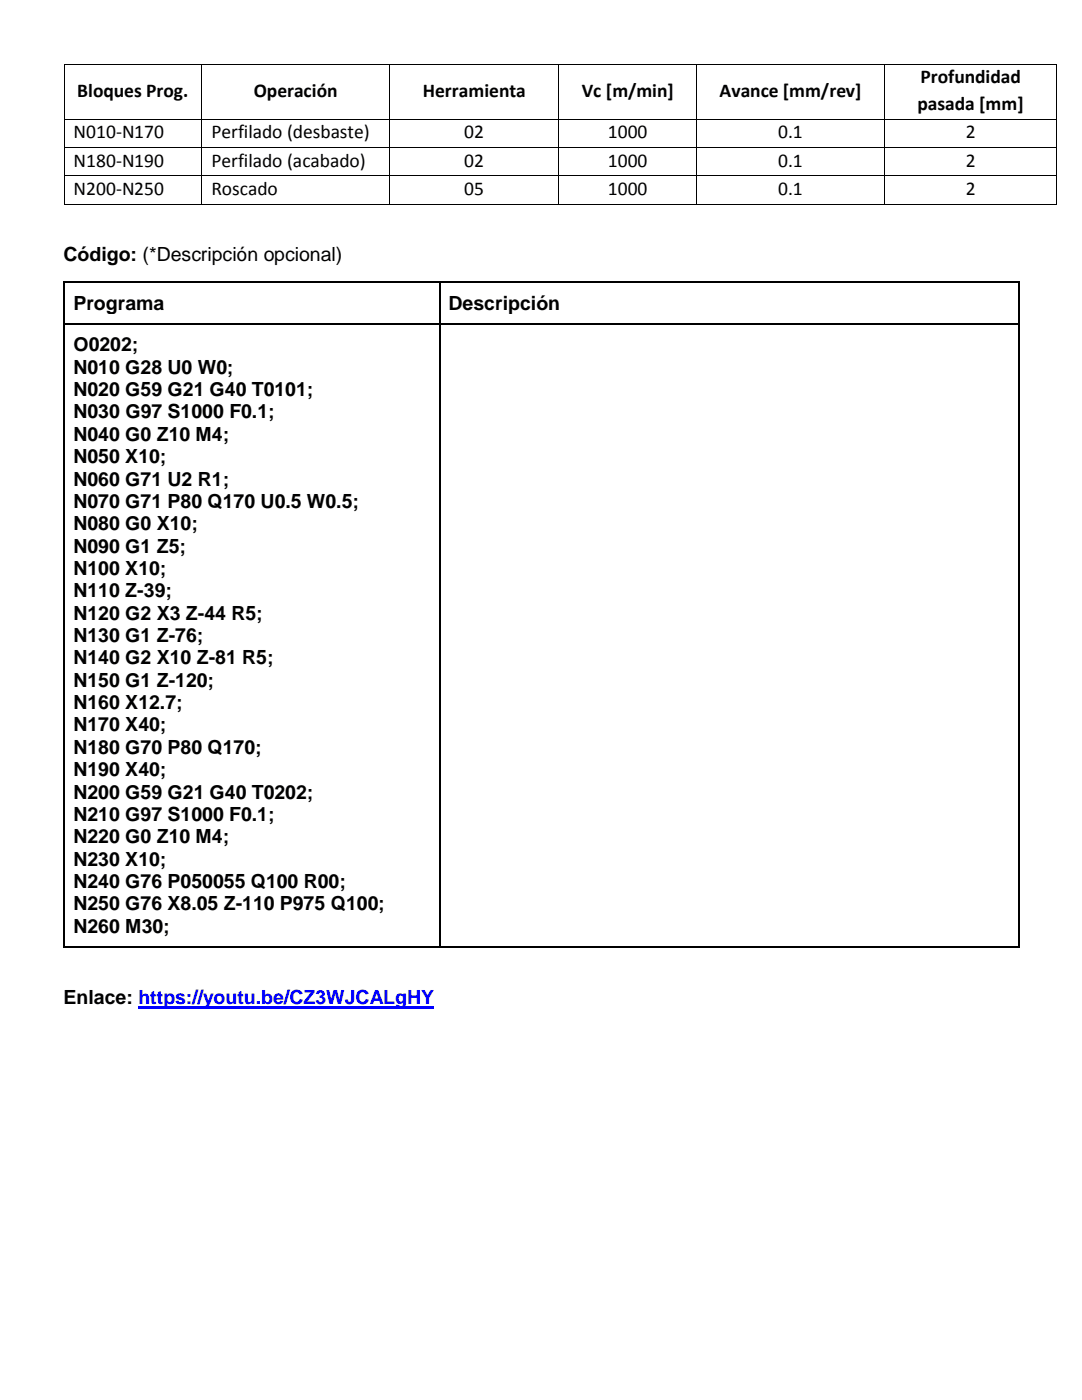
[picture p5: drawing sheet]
<svg xmlns="http://www.w3.org/2000/svg" width="216mm" height="279mm" viewBox="0 0 216 279" stroke-linecap="round" stroke-linejoin="round" font-family="sans-serif">
<defs><g id="words">
<g font-size="3.9">
<text x="183.7" y="16.5">Profundidad</text>
<text x="15.4" y="19.3">Bloques Prog.</text>
<text x="50.6" y="19.3">Operación</text>
<text x="84.4" y="19.3">Herramienta</text>
<text x="116.1" y="19.3">Vc [m/min]</text>
<text x="143.6" y="19.3">Avance [mm/rev]</text>
<text x="183.1" y="22">pasada [mm]</text>
<text x="14.7" y="27.6">N010-N170</text>
<text x="42.2" y="27.6">Perfilado (desbaste)</text>
<text x="92.6" y="27.6">02</text>
<text x="121.3" y="27.6">1000</text>
<text x="155.3" y="27.6">0.1</text>
<text x="192.7" y="27.6">2</text>
<text x="14.7" y="33.2">N180-N190</text>
<text x="42.2" y="33.2">Perfilado (acabado)</text>
<text x="92.6" y="33.2">02</text>
<text x="121.3" y="33.2">1000</text>
<text x="155.3" y="33.2">0.1</text>
<text x="192.7" y="33.2">2</text>
<text x="14.7" y="38.8">N200-N250</text>
<text x="42.2" y="38.8">Roscado</text>
<text x="92.6" y="38.8">05</text>
<text x="121.3" y="38.8">1000</text>
<text x="155.3" y="38.8">0.1</text>
<text x="192.7" y="38.8">2</text>
<text x="12.7" y="52">Código: (*Descripción opcional)</text>
<text x="14.6" y="61.8">Programa</text>
<text x="89.5" y="61.8">Descripción</text>
<text x="14.6" y="70.1">O0202;</text>
<text x="14.6" y="74.6">N010 G28 U0 W0;</text>
<text x="14.6" y="79">N020 G59 G21 G40 T0101;</text>
<text x="14.6" y="83.5">N030 G97 S1000 F0.1;</text>
<text x="14.6" y="88">N040 G0 Z10 M4;</text>
<text x="14.6" y="92.4">N050 X10;</text>
<text x="14.6" y="96.9">N060 G71 U2 R1;</text>
<text x="14.6" y="101.4">N070 G71 P80 Q170 U0.5 W0.5;</text>
<text x="14.6" y="105.8">N080 G0 X10;</text>
<text x="14.6" y="110.3">N090 G1 Z5;</text>
<text x="14.6" y="114.7">N100 X10;</text>
<text x="14.6" y="119.2">N110 Z-39;</text>
<text x="14.6" y="123.7">N120 G2 X3 Z-44 R5;</text>
<text x="14.6" y="128.1">N130 G1 Z-76;</text>
<text x="14.6" y="132.6">N140 G2 X10 Z-81 R5;</text>
<text x="14.6" y="137.1">N150 G1 Z-120;</text>
<text x="14.6" y="141.5">N160 X12.7;</text>
<text x="14.6" y="146">N170 X40;</text>
<text x="14.6" y="150.4">N180 G70 P80 Q170;</text>
<text x="14.6" y="154.9">N190 X40;</text>
<text x="14.6" y="159.4">N200 G59 G21 G40 T0202;</text>
<text x="14.6" y="163.9">N210 G97 S1000 F0.1;</text>
<text x="14.6" y="168.3">N220 G0 Z10 M4;</text>
<text x="14.6" y="172.8">N230 X10;</text>
<text x="14.6" y="177.2">N240 G76 P050055 Q100 R00;</text>
<text x="14.6" y="181.7">N250 G76 X8.05 Z-110 P975 Q100;</text>
<text x="14.6" y="186.2">N260 M30;</text>
<text x="12.7" y="200.4">Enlace: https://youtu.be/CZ3WJCALgHY</text>
</g>
</g></defs>
<g fill="#000">
<path d="M12.7 12.7h.2v.2h-.2z" fill-rule="evenodd"/>
<path d="M12.7 12.7h.2v.2h-.2z" fill-rule="evenodd"/>
<path d="M40.2 12.7h.2v.2h-.2z" fill-rule="evenodd"/>
<path d="M77.7 12.7h.1v.2h-.1z" fill-rule="evenodd"/>
<path d="M111.4 12.7h.2v.2h-.2z" fill-rule="evenodd"/>
<path d="M138.9 12.7h.2v.2h-.2z" fill-rule="evenodd"/>
<path d="M176.4 12.7h.2v.2h-.2z" fill-rule="evenodd"/>
<path d="M210.8 12.7h.2v.2h-.2z" fill-rule="evenodd"/>
<path d="M210.8 12.7h.2v.2h-.2z" fill-rule="evenodd"/>
<path d="M12.7 23.8h.2v.2h-.2z" fill-rule="evenodd"/>
<path d="M12.7 29.4h.2v.2h-.2z" fill-rule="evenodd"/>
<path d="M12.7 35h.2v.2h-.2z" fill-rule="evenodd"/>
<path d="M40.2 23.8h.2v.2h-.2z" fill-rule="evenodd"/>
<path d="M40.2 29.4h.2v.2h-.2z" fill-rule="evenodd"/>
<path d="M40.2 35h.2v.2h-.2z" fill-rule="evenodd"/>
<path d="M77.7 23.8h.1v.2h-.1z" fill-rule="evenodd"/>
<path d="M77.7 29.4h.1v.2h-.1z" fill-rule="evenodd"/>
<path d="M77.7 35h.1v.2h-.1z" fill-rule="evenodd"/>
<path d="M111.4 23.8h.2v.2h-.2z" fill-rule="evenodd"/>
<path d="M111.4 29.4h.2v.2h-.2z" fill-rule="evenodd"/>
<path d="M111.4 35h.2v.2h-.2z" fill-rule="evenodd"/>
<path d="M138.9 23.8h.2v.2h-.2z" fill-rule="evenodd"/>
<path d="M138.9 29.4h.2v.2h-.2z" fill-rule="evenodd"/>
<path d="M138.9 35h.2v.2h-.2z" fill-rule="evenodd"/>
<path d="M176.4 23.8h.2v.2h-.2z" fill-rule="evenodd"/>
<path d="M176.4 29.4h.2v.2h-.2z" fill-rule="evenodd"/>
<path d="M176.4 35h.2v.2h-.2z" fill-rule="evenodd"/>
<path d="M210.8 23.8h.2v.2h-.2z" fill-rule="evenodd"/>
<path d="M210.8 29.4h.2v.2h-.2z" fill-rule="evenodd"/>
<path d="M210.8 35h.2v.2h-.2z" fill-rule="evenodd"/>
<path d="M12.7 40.6h.2v.2h-.2z" fill-rule="evenodd"/>
<path d="M12.7 40.6h.2v.2h-.2z" fill-rule="evenodd"/>
<path d="M12.7 56.1h.3v.3h-.3z" fill-rule="evenodd"/>
<path d="M40.2 40.6h.2v.2h-.2z" fill-rule="evenodd"/>
<path d="M77.7 40.6h.1v.2h-.1z" fill-rule="evenodd"/>
<path d="M87.6 56.4h.3v1.8h-.3z" fill-rule="evenodd"/>
<path d="M87.6 56.1h.3v.3h-.3z" fill-rule="evenodd"/>
<path d="M111.4 40.6h.2v.2h-.2z" fill-rule="evenodd"/>
<path d="M138.9 40.6h.2v.2h-.2z" fill-rule="evenodd"/>
<path d="M176.4 40.6h.2v.2h-.2z" fill-rule="evenodd"/>
<path d="M203.2 56.1h.4v.3h-.4z" fill-rule="evenodd"/>
<path d="M210.8 40.6h.2v.2h-.2z" fill-rule="evenodd"/>
<path d="M210.8 40.6h.2v.2h-.2z" fill-rule="evenodd"/>
<path d="M12.7 188.8h.3v.4h-.3z" fill-rule="evenodd"/>
<path d="M12.7 188.8h.3v.4h-.3z" fill-rule="evenodd"/>
<path d="M87.6 188.8h.3v.4h-.3z" fill-rule="evenodd"/>
<path d="M203.2 188.8h.4v.4h-.4z" fill-rule="evenodd"/>
<path d="M203.2 188.8h.4v.4h-.4z" fill-rule="evenodd"/>
</g>
<g fill="none" stroke="#000" stroke-width=".2">
<path d="M12.8 12.9v10.9M12.9 12.8h27.3M40.3 12.9v10.9M40.4 12.8h37.3M77.7 12.9v10.9M77.8 12.8h33.6M111.5 12.9v10.9M111.6 12.8h27.3M139 12.9v10.9M139.1 12.8h37.3M176.5 12.9v10.9M176.6 12.8h34.2"/>
<path d="M210.9 12.9v10.9M12.8 24v5.4M12.8 29.6v5.4M12.8 35.2v5.4M12.9 23.9h27.3M12.9 29.5h27.3M12.9 35.1h27.3M40.3 24v5.4M40.3 29.6v5.4M40.3 35.2v5.4M40.4 23.9h37.3M40.4 29.5h37.3"/>
<path d="M40.4 35.1h37.3M77.7 24v5.4M77.7 29.6v5.4M77.7 35.2v5.4M77.8 23.9h33.6M77.8 29.5h33.6M77.8 35.1h33.6M111.5 24v5.4M111.5 29.6v5.4M111.5 35.2v5.4M111.6 23.9h27.3M111.6 29.5h27.3"/>
<path d="M111.6 35.1h27.3M139 24v5.4M139 29.6v5.4M139 35.2v5.4M139.1 23.9h37.3M139.1 29.5h37.3M139.1 35.1h37.3M176.5 24v5.4M176.5 29.6v5.4M176.5 35.2v5.4M176.6 23.9h34.2M176.6 29.5h34.2"/>
<path d="M176.6 35.1h34.2M210.9 24v5.4M210.9 29.6v5.4M210.9 35.2v5.4M12.9 40.7h27.3M40.4 40.7h37.3M77.8 40.7h33.6M111.6 40.7h27.3M139.1 40.7h37.3M176.6 40.7h34.2"/>
</g>
<path d="M12.9 56.1v132.7M13 56.3h74.6M87.7 58.2v130.6M87.9 56.3h115.3M203.4 56.1v132.7M13 64.6h74.6M87.9 64.6h115.3M13 189h74.6M87.9 189h115.3" fill="none" stroke="#000" stroke-width=".34"/>
<path d="M27.7 201h59" fill="none" stroke="#00f" stroke-width=".42"/>
<use href="#words"/>
</svg>
